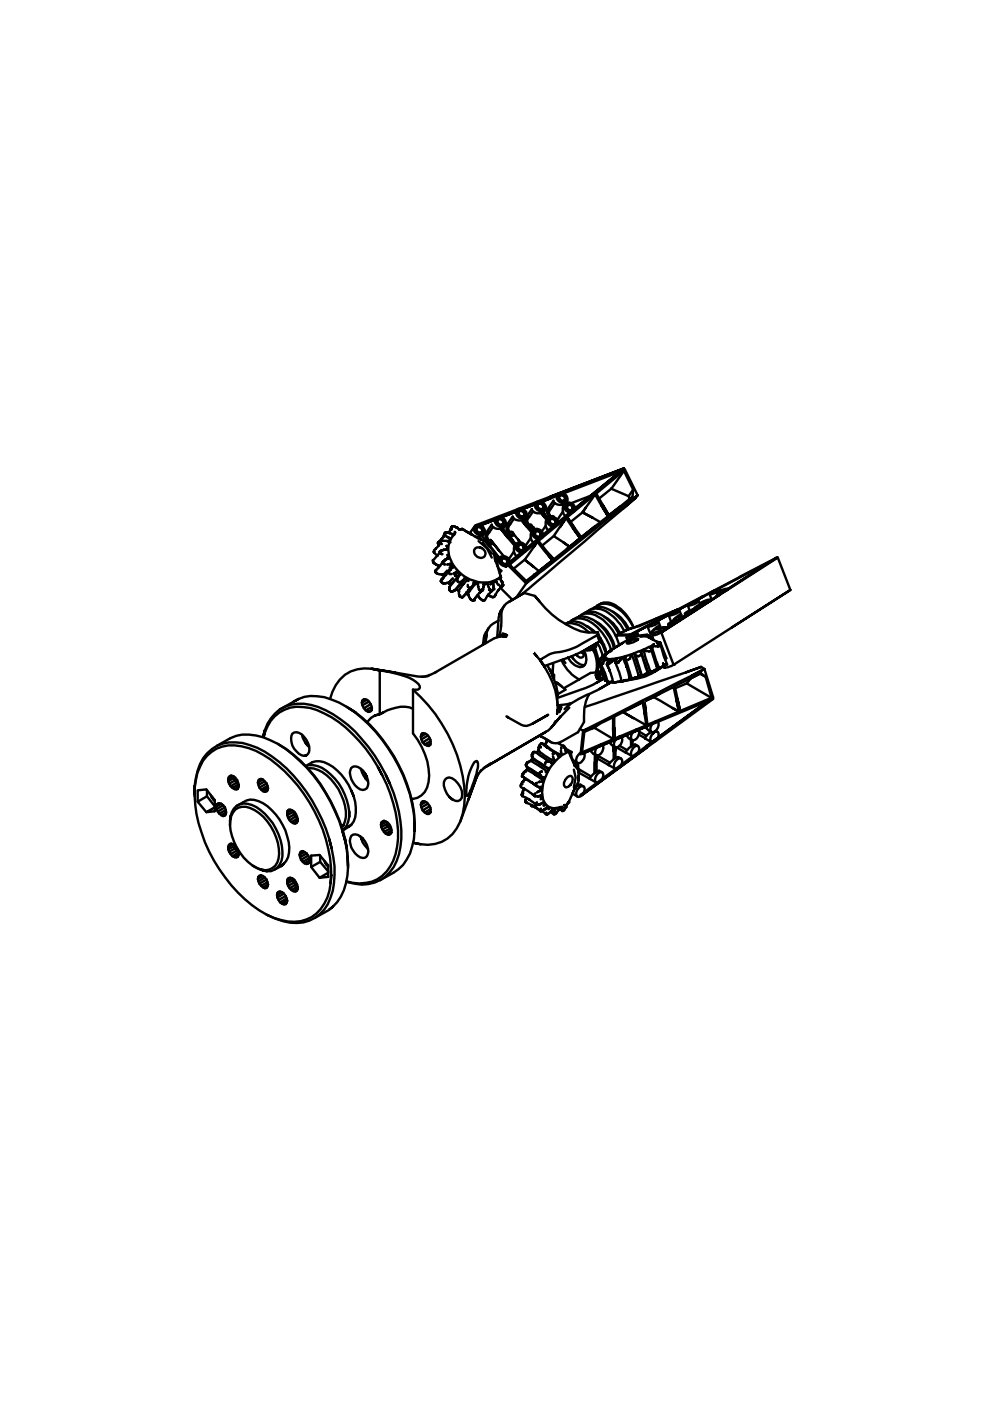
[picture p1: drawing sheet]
<svg xmlns="http://www.w3.org/2000/svg" width="210mm" height="297mm" viewBox="0 0 210 297" stroke-linecap="round" stroke-linejoin="round" font-family="sans-serif">
<!-- layer: Visible (ISO) -->
<g fill="none" stroke="#000" stroke-width=".51">
<path d="M132.3 99.3l.2 .3-31.4 12.1 15.7-6.1M132.3 99.4l.2 .2-12.2 10.1M132.5 99.6l2.7 5.4-.4 .5M91.8 119.1l.3 .3M92.1 119.5l.7 .4M92.3 116.4a.48 .48 0 0 0-.3 .7l.7 .7-.9 1v.3v-.1M92.8 115.2l.2 .4M92.9 119.9l.3 .2M93 114.9h.1l-.3 .2M93 115.7l-.8 .8 .2-.2M93.2 117l-.5 .8 .1-.1M93.3 114.6h.1"/>
<path d="M93.4 116.8h.1l-.2 .1v.4v-.2M93.4 115.2l.2 .1M93.4 117.4h.1M93.4 114.9v.1M93.5 114.4l-.4 .5M93.6 117.5h.1M93.7 114.3h-.1M93.7 115.3v.1M93.7 114.2l-.1 .1 .1-.1M93.8 114h.1M93.9 119.2l.1 .4-.1-.2M94 119l-1.2 1.4 .2-.1"/>
<path d="M94 116.6l-.4 .1M94.1 119.6l.1 .1M94.2 113.3l.1 .1M94.2 113.1l-.7 1.3 .2-.2M94.3 119.7h.1M94.4 118.7l-.3 .2M94.5 113.5l.1 .1M94.6 116.5l-.5 .1M94.7 116.5l.2-.6v.5l-.2 .2M94.7 113.7v.1M94.7 112.9h-.3l-.2 .2 .1-.1M94.7 115.7l.2 .2"/>
<path d="M94.7 113.8l.5 .2M94.8 117.7h.3l.1 .5M94.9 113h.4M95.1 117.8l-.4 .7 .1-.2M95.1 118.3l-.7 .4M95.2 118.2l-.1 .1zM95.2 114.1h.2a.42 .42 0 0 1-.3 .6h-1.5l-.7 1 .2-.1M95.3 119.6l-.5 .1M95.4 113l.4 .3M95.4 112.4l-.3 .6 .1-.2M95.5 119.5h.1M95.7 119.5l.4 .5"/>
<path d="M95.7 119.7l.1-.1-.5 .8M95.7 111.8l.1 .1M95.8 112l-.1 .3M95.8 111.7l-.4 .7 .2-.3M95.9 113.3h.2M95.9 111.6l-.1 .1 .1-.1h.5M96.1 113.3h.1M96.4 112.8l.1 .2-.3 .3M96.4 113.3a4.9 4.9 0 0 0-.5 6.1 7.6 7.6 0 0 0 8.5 3.8l1.5-.7 .3-.3-.3 .3M96.5 111.7l.3 .1M96.8 111.9l.6 .4 .6-.2-.1 .1M98 112.1l.4 .3"/>
<path d="M99.6 113.1l.2-.1 .1 .3-.1-.2M100.1 113.4l-1.7-1 2.8 1.6 1.6 .7-.8-.3-.3-.6M100.6 111.7l-1 1.4M101.1 112l-.2 .3M101.5 114.7l1.8 1.6 1 1.9M101.8 116.1l.2 .1a.99 .99 0 0 0-1.4 .3 .99 .99 0 0 0 .4 1.3 1.05 1.05 0 0 0 1.3 .4 1.05 1.05 0 0 0 .6-1.2l-.4-.6-.5-.2M101.8 113.4h.2a1.17 1.17 0 0 1-1.4-.7 1.17 1.17 0 0 1 .4-1.4 1.31 1.31 0 0 1 1.4 .4 1.31 1.31 0 0 1 .2 1.5l-.6 .2M102.2 112.7a.67 .67 0 0 1-.7 .3 .67 .67 0 0 1-.5-.4 .67 .67 0 0 1 .3-.9 .67 .67 0 0 1 .9 .3 .6 .6 0 0 1-.2 1h.1M102.2 113.7l3.7 4.6-.2-.3M102.2 112.5a.66 .66 0 0 0-.4-.7 .66 .66 0 0 0-.8 .3 .65 .65 0 0 0 .4 .7 .65 .65 0 0 0 .8-.3v.1M102.3 113.5l.1-.1a1.71 1.71 0 0 1-1.8 .3M102.4 115l1.9 2.4"/>
<path d="M102.7 113l-.3 .4M102.9 113.2l.1-.1a1.48 1.48 0 0 0 1.3 2.1l.2-.2M103.8 112.9a.94 .94 0 0 0-.5 1 .94 .94 0 0 0 .8 .8M103.9 115.9l-1.1-1.2 2 2.5 .4 1.1-.2 .1M104.1 114.6v.1M104.5 115.1l-.3 .3-.5 .1h.1M104.5 111.7l-1.2 1.8M104.8 117.2l.2 1.4zM105 118.6l.2-.3 .4 .4M105 118.9v-.4l1.2 3.7-.1-.2M105.5 118.9l.2-.2a1.87 1.87 0 0 0 .6 2.3l-.4 .5M105.5 110.3l-.2 .3"/>
<path d="M105.8 116.7l-1.8-2.2 2.8 3.4M105.9 118.3l-.2 .4M106.3 118.8h.1M106.2 111.7h.3a1.3 1.3 0 0 1-1.3-.5 1.3 1.3 0 0 1 0-1.4 1.31 1.31 0 0 1 1.5 .1 1.31 1.31 0 0 1 .4 1.5l-.6 .3M106.4 118.6l-.2 .3M106.5 118.4l-.1 .1a.79 .79 0 0 1 1 0 .79 .79 0 0 1 0 1.1h-.1a.78 .78 0 0 1-.9-.2 .78 .78 0 0 1 0-.9M106.5 111.3a.83 .83 0 0 1-.9-.2 .83 .83 0 0 1-.1-.9 .77 .77 0 0 1 1.1 0 .77 .77 0 0 1-.1 1.1h.1M106.6 111.9l2.7 3.5-1.3-1.6 .6-.1 .4-.4M106.7 111l-.3 .3M106.7 110.9a.64 .64 0 0 0-.5-.8 .64 .64 0 0 0-.7 .6l.1 .2a.63 .63 0 0 0 .6 .4 .63 .63 0 0 0 .5-.4M106.8 111.8l.1-.1a1.6 1.6 0 0 1-2.6-.5l-1.3 1.9 .4-.3M107.1 111.4l-.2 .3"/>
<path d="M107.4 111.4v-.1a1.55 1.55 0 0 0 1.3 2.1l.3-.1M107.5 119.4l-.2 .3M107.6 118.9a.59 .59 0 0 0-.8-.5 .59 .59 0 0 0-.4 .8h.1a.56 .56 0 0 0 .7 .4 .56 .56 0 0 0 .4-.7v.1M107.7 114l-1.5-1.9 3 3.6 .2-.3M108.2 111.1a.96 .96 0 0 0-.4 1 .96 .96 0 0 0 .8 .8M108.3 119.9l3.3 3.3 5.6-4.4-2.5 1.9M108.5 112.7l1.8 2.3-.4-.6M109 110l-1.2 1.7M109 117l-1.1 1.5M109 115.9l.2-.2a1.8 1.8 0 0 0 .3 2.3M109.7 115.9h.1M109.9 115.7l-.2 .3"/>
<path d="M109.9 115.5v.1a.77 .77 0 0 1 1 .1 .77 .77 0 0 1-.1 1.1 .83 .83 0 0 1-.9-.3 .83 .83 0 0 1 0-.9M110 108.6l-.2 .2M110.6 117.1h.2a1.31 1.31 0 0 1-1.4-1.7 1.27 1.27 0 0 1 1.6-.1 1.27 1.27 0 0 1 .4 1.6l-.6 .2M110.7 110h.2a1.3 1.3 0 0 1-1.2-.6 1.3 1.3 0 0 1-.1-1.3 1.33 1.33 0 0 1 1.6 .1 1.33 1.33 0 0 1 .3 1.6l-.6 .2M111 116a.58 .58 0 0 0-.5-.6 .58 .58 0 0 0-.7 .5 .58 .58 0 0 0 .5 .7 .46 .46 0 0 0 .6 0 .46 .46 0 0 0 .1-.6l.1 .1M111 116.4l-.2 .4M111.1 110.2l1.8 2.4-.8-1.1M111.1 109.5l-.2 .1a.73 .73 0 0 0 0-1.2 .73 .73 0 0 0-1.1 .4l.1 .2a.92 .92 0 0 0 1 .6M111.1 109.3l-.2 .3M111.2 109.1a.67 .67 0 0 0-.5-.7 .67 .67 0 0 0-.8 .4 .67 .67 0 0 0 .5 .6 .67 .67 0 0 0 .8-.3l-.1 .1M111.3 110.1l.1-.1a1.79 1.79 0 0 1-2.7-.5l-1.3 1.8 .3-.1M111.4 109.9v-.1v.9"/>
<path d="M111.6 109.6l-.2 .4M111.7 111.7l-1.1-1.4 2.1 2.6M111.8 109.6l-.4 .2M112.2 109.6a.99 .99 0 0 0-.4 1 .99 .99 0 0 0 .8 .8M112.5 111.2l.8 1M112.5 114.1l-1.1 1.6M112.6 113.1l.1-.3a1.72 1.72 0 0 0 .4 2.2M112.6 111.3v.1M113 111.8l-.4 .3h.1M113 111.7l-.7 .2h.2M113 112.5l-.3 .3M113 108.4l-1.2 1.8"/>
<path d="M113.3 113h.1M113.3 115.8l.6-.9-2.6 3.8-2.4 1.9M113.5 112.8l-.2 .3M113.5 112.6l-.1 .1a.82 .82 0 0 1 1 0 .82 .82 0 0 1 .2 1 .8 .8 0 0 1-1 0 .8 .8 0 0 1-.2-1M114 107l-.1 .2M114.2 114.3h.2a1.22 1.22 0 0 1-1.4-.6 1.22 1.22 0 0 1 .2-1.4 1.29 1.29 0 0 1 1.5 .2 1.29 1.29 0 0 1 .2 1.5l-.5 .3M114.6 113.6l-.2 .2M114.6 113.1a.59 .59 0 0 0-.7-.5 .59 .59 0 0 0-.4 .8v.1a.56 .56 0 0 0 .7 .3 .56 .56 0 0 0 .4-.7v.2M114.7 108.4h.2a1.22 1.22 0 0 1-1.3-.6 1.22 1.22 0 0 1 .2-1.4 1.29 1.29 0 0 1 1.5 .3 1.29 1.29 0 0 1 .2 1.5l-.6 .2M114.9 108a.81 .81 0 0 1-.8-.3 .81 .81 0 0 1-.1-.8 .79 .79 0 0 1 1.1 0 .79 .79 0 0 1 0 1.1h-.2h.2M115.1 108.6l1 1.3-.4-.5M115.1 107.7l-.2 .4"/>
<path d="M115.2 107.6a.6 .6 0 0 0-.6-.8 .6 .6 0 0 0-.6 .8h.1a.58 .58 0 0 0 .6 .4 .58 .58 0 0 0 .5-.4M115.3 108.5l.1-.1a1.64 1.64 0 0 1-2.6-.4l-1.2 1.6M115.4 109.6l-.7-.8 1.2 1.4 .2-.3M115.6 108.1l-.2 .3M115.7 111.5l-.8 1.2M115.8 110.5l.1-.3a1.73 1.73 0 0 0 .4 2.2M116 108.1l.1-.1-.1 .6 .4 1.1M116.3 117.8l.9 1-3.3-3.9-5.8 4.8 .2 .2h-.5l3.8 3.8-2.1 3M116.5 110.3h.1M116.6 105.3l15.7-6-31.4 12.1 .2 .3M116.6 110.2l-.1 .3M116.7 110h-.1a.87 .87 0 0 1 1 .1 .87 .87 0 0 1 .3 .9 .82 .82 0 0 1-1.1 .1 .82 .82 0 0 1-.2-1.1"/>
<path d="M116.8 107.8a1.03 1.03 0 0 0 0 1.7l-.1-.1M117.1 109.4l.1 .1M117.4 113.7l-2.5 2M117.6 106.7l-1.2 1.7M117.7 110.9l-.2 .3M117.8 110.5a.61 .61 0 0 0-.7-.5 .61 .61 0 0 0-.5 .7 .61 .61 0 0 0 .7 .5 .61 .61 0 0 0 .5-.7v.2M118.4 110.7a1.51 1.51 0 0 0-2-1 1.16 1.16 0 0 0-.3 1.2 1.16 1.16 0 0 0 1 .7l.4 .1h-.2M118.6 105.2l-.2 .3M118.7 111.7l1.3-1.9-2.6 3.9 3.4 2.2-1.4-.9M118.9 104.9a.68 .68 0 0 0-.5 .7 .68 .68 0 0 0 .6 .6 .67 .67 0 0 0 .9-.5 .67 .67 0 0 0-.6-.7l-.4-.1h.2M119.1 104.5a1.02 1.02 0 0 0-1.1 .9 1.02 1.02 0 0 0 .9 1.1 .99 .99 0 0 0 1.4-.4 .99 .99 0 0 0-.6-1.3l-.6-.3 .2 .1M119.3 108.5l-1.1 1.7"/>
<path d="M119.4 107.5l.1-.3a2.03 2.03 0 0 0 .4 2.3l12.4-10.1-24.8 20.2 .3 .3M119.4 107.2l-.1-.2 .2 .3M119.6 106.2v.1M119.7 106.9v.1M119.8 106.9l-.3 .3M119.8 106l-.3 .3M119.8 105.8v-.2a.64 .64 0 0 0-.6-.6 .64 .64 0 0 0-.6 .5l.1 .3a.59 .59 0 0 0 .6 .4 .59 .59 0 0 0 .5-.4M119.9 106.7l.1-.1a1.68 1.68 0 0 1-2.7-.4l-1.2 1.8 .3-.2M120 109.8l-5.8 4.9 3.2 3.9-.8-.9M120 109.8l3 4.3-1.5-2.1M120.1 107.4h.1M120.1 109.8l.2-.1-.3 .1"/>
<path d="M120.2 116.4l2.8-2.3-5.6 4.5M120.2 106.3l-.2 .3M120.3 107.2l-.2 .3M120.3 107h-.1a.84 .84 0 0 1 1 .1 .84 .84 0 0 1 .2 1 .82 .82 0 0 1-1 0 .82 .82 0 0 1-.2-1.1M121 108.7h.2a1.22 1.22 0 0 1-1.4-.6 1.22 1.22 0 0 1 .2-1.4 1.29 1.29 0 0 1 1.5 .2 1.29 1.29 0 0 1 .2 1.5l-.5 .3M121.3 108l-.1 .3M121.4 107.6a.61 .61 0 0 0-.7-.6 .61 .61 0 0 0-.5 .7 .61 .61 0 0 0 .7 .5 .61 .61 0 0 0 .5-.6v.1M121.7 111.8l-1.4-2.1 3 4.2M123.5 108.6l-2.5 2.1M125.2 105.1l-4 1.6M125.7 109.8l-2.2-1.2 3.8 2.1M126.4 104.6l2.7 4.7-1.3-2.3"/>
<path d="M127.5 107.2l1.4 2.3-2.7-4.7-2.7 3.8 .7-1M128.9 109.5l-5.6 4.4 2.7-2.2M129.7 103.6l2.6-3.8 1.9 4-.9 1.4M132.1 107.9l2.7-2.4-24.1 20.5M132.7 107l2.5-2-23.6 18.7 1.7-1.9-.3 .4M133.3 105.2l-3.7-1.6-2.6 2.1M133.3 105.2l.2 .6M134.2 103.8l-.1 1.5-5 4 2.5-2M164.6 118.3l.3-.1 2.7 6.9M164.9 118.2l-24.7 15.9 12.3-7.9M92.3 121.1l.1 .3-.1-.1M92.3 121h.1"/>
<path d="M92.4 121.4l.5 .3 1 .2M92.4 120.9l-.1 .1M92.6 121.6h.1M92.9 120.4l.1-.1zM92.9 120.4l-.4 .4M93.6 123.4l-.1-.2 .3 .4M93.8 122.7l-.3 .5M93.9 123.6h.1M94 123.6h.1M94.6 121.8l-.8 .9 .2-.2M94.7 121.1l-.8 .8 .2 .5M94.7 121.7l-.1 .2"/>
<path d="M95.1 123.6l-1.1 .1M95.1 123.6l.4 .5M95.1 121.4l.3 .3-.2-.2M95.1 121.1l-.4 .6 .2-.2M95.1 121.2v.1M95.2 124.9v.2l.4 .3-.2-.1M95.2 121.1v.1M95.4 120.9l-.3 .2 .1-.1M95.5 121.7h.1M95.7 121.7h.1M95.9 120.4l-.5 .4M96 122.6l-.9 1 .2-.2"/>
<path d="M96 120.2l.1-.1-.2 .2M96.1 120.1l-.2 .2M96.1 121.6h.1M96.2 125.3l-.6 .1M96.3 122.9l-.8 1.1 .2-.3M96.6 125h.1M96.8 121.2h.3l-.6 .8 .1-.1M96.8 125l.4 .2M96.8 121.3l-.5 .2M97 123v.1M97 123.2h.1M97 123.2l.3 .2h-.1"/>
<path d="M97 122.9h.1M97.1 121.2l.4 .4-.7 .8 .2-.2M97.2 122.4l-.1 .1M97.3 122l-2 2.4-.1 .4M97.4 122l-.2 .4M97.4 126.3l.1 .2M97.5 121.6v.1M97.5 121.7l-.1 .2M97.6 123.4h-.1M97.8 123.6l-1.1 1.4 .2-.3M97.9 123.2v.1M98 123.2h.1"/>
<path d="M98 123.1h.1M98.1 124l.2-.2-1.1 1.4 .2 1M98.2 123l.4-.5h.2l.5 .4v.2M98.3 123l.1-.1-2.1 2.4M98.4 126.4l-.4 .3-.4-.2M98.7 125.9l.4 .1M98.7 122.5l-.8 1 .1-.1M98.8 125.8l.1-.2-.5 .7M99.1 122.9l.2-.1-1 1M99.2 124.3l.1 .1M99.2 124v.1M99.3 125.2l.1-.1-.5 .5"/>
<path d="M99.3 123.2h.1M99.3 124.5l.3 .2-.1-.1M99.5 124.9l-.1 .2M99.6 124.8l-.1 .2M99.8 127l.1 .2 .5 .1h-.2M99.8 124.7l-.2 .1M99.9 124.6l-.2 .1M100.6 127.1l-.2 .2M100.7 123.4l-.2 .2M100.8 126.9l-.3 .3M101.1 123.6l.1-.1-.9 .8-1 1.4-.1 .3 .2 .2 .3 .8M101.2 126.2l.2 .2"/>
<path d="M101.3 123.7a.55 .55 0 0 0-.8-.1l-.2 .5-.5 .5M101.3 123.8l.1 .6M101.4 126.4h.1M101.4 124.5v.1M101.5 126.5l.6 .6a.45 .45 0 0 0 .7 .1h-.2M101.5 124.9h.1M101.5 124.9l.1 .1M101.6 125.1h.1M101.7 125.2l.4 .1-.2-.1M101.7 125.7l.2-.2-1.2 1.4M102.3 125.1v-.1l-.1 .2-.3 .3M102.3 125h.1"/>
<path d="M102.6 123.9v-.2l.6-.1 .2 .3M102.6 123.9l-.2 1M102.7 123.7h-.1M103 123.7l.2-.1-.6 .6M103.4 124l.2 .5M103.4 126.2l.2-.2-.8 1.2M103.5 126.2l.2 .1M103.6 133.2a5.1 5.1 0 0 0-1.2 3.5v-.2M103.6 124.6h.1M103.8 126.4l.8 .2M103.9 124.9v.1M103.9 125l-.2 .1"/>
<path d="M103.9 125l.2 .1M104 125.5l.2-.2-.6 .7M104.1 125.1h.4h-.2M104.4 125.2l-.1 .1M104.5 125.1h.1M104.5 123.7h.1M104.6 123.8v1.2l-.4 .3M104.6 123.4l-.6 .5 .2-.2M105 123.2l-.5 .2v.2M105 126.3l.1-.3-.2 .5-.3 .1 .1-.1M105.2 123.4v-.1a.52 .52 0 0 0-.7 .3l.1-.1M105.3 123.4l.3 .5"/>
<path d="M105.6 125.2l.2-.2-.7 1M105.7 131.6a3.6 3.6 0 0 0-2.6 3.1l-.2 1.7 .2-1.7M105.9 130.2l.3-.8-.5 1.5-.3 4.2M106 124.3l.2 .1M106.1 122.5l.1-.1-.2 .2 .2 .3M106.1 124.6l2.5 2.6M106.2 122.9l.2 .5M106.2 122.9h.1M106.2 124.6l.2-.2-.6 .6M106.2 122.3v.1M106.2 134.6l.3 .1M106.2 132.6l-.3 2.4v-.3"/>
<path d="M106.2 132.6v.4M106.4 124.4l.2-.1-.4 .1M106.4 123.4l.2 .5-.2 .5M106.5 124.3l-.1 .1M106.6 134.3l.9 .4-.6-.3M106.6 134.9l.7 .1h-1.4l-1.1 .3-12.6 7.3M107 128.3l-.8 1.1M107.1 120.1h.2a1.22 1.22 0 0 1-1.3-.6 1.22 1.22 0 0 1 .2-1.5 1.29 1.29 0 0 1 1.5 .3 1.29 1.29 0 0 1 .2 1.5l-.6 .3M107.9 127.6l3.2-1.9-3.2 1.9a3.2 3.2 0 0 0-1.6 3.4l-.1 1.6M111.1 125.7l2.3 .7M113.2 120.2l-1.9-1.5 2.9 2.4M114.4 127.5l-1-1.1a21.3 21.3 0 0 0 9.7 7.4l1.4 .3 2.2-.1"/>
<path d="M119 139.9a9.6 9.6 0 0 0 3.8 4.2l-.1-.1M119.4 139.8l.5 .8M120.1 132.2l-.2 .1M120.2 132.3h-.2a5 5 0 0 1 4.9 1.8M120.5 132l-.4 .2a3.5 3.5 0 0 1 4 .4l.6 .3 1.3 1.2M121.1 131.6l-.3 .3a3.6 3.6 0 0 1 4.8 .2 10.8 10.8 0 0 1 3.9 5.8v-.1M121.5 139.6l-.3-.4a3.4 3.4 0 0 0 2.8 1.8M122.2 131l-.7 .4M122.6 130.9l-.4 .1a4.8 4.8 0 0 1 5.2 1.7 9.7 9.7 0 0 1 2.8 4.8M122.8 130.7l-.1 .1a3.7 3.7 0 0 1 4.6 .2 10.2 10.2 0 0 1 3.3 3.9M123.3 138.2l.5 .3M123.4 138.4l-.1-.2 .5 .5"/>
<path d="M123.6 138l.2 .5a.71 .71 0 0 1-.4 .9 .71 .71 0 0 1-.9-.3l-.3-.4 .1 .2M123.8 137.9a2.59 2.59 0 0 1-.2 3.4 2.69 2.69 0 0 1-2.8-1.4l-.3-.4M123.9 137.9l3.2-1.9a42.8 42.8 0 0 1-11.7 5.2l-2.3-2.9 .7 .8M123.9 130l-.7 .4M124.3 129.8l-.4 .2a4.7 4.7 0 0 1 5.2 1.6l1 1 1.1 1.8M124.5 132.8l1.7 1.3M124.5 137.6v.2l.5-.1M124.5 129.7v.1a3.4 3.4 0 0 1 4.5 .2 12.4 12.4 0 0 1 3.4 3.8M124.5 137.8h-.3a1.3 1.3 0 0 0 1.3-.1l-.4 .1M125.4 137l.1 .5 .5-.3v.3l-1 .2-.2-.4M125.6 129l-.7 .4M125.9 136.8l.1 .4 .4-.2-.4 .5"/>
<path d="M125.9 138.1l-.2-.5a6.8 6.8 0 0 1 .6 4.9M126 128.8l-.4 .2a4 4 0 0 1 4.1 .6 9.1 9.1 0 0 1 3.3 3.9M126 138l-.1-.5a7.3 7.3 0 0 1 .7 5M126.1 137.4a6.6 6.6 0 0 1 .7 3.2M126.2 131.7a8.2 8.2 0 0 1 4.2 5.6M126.3 128.7l-.1 .1a3.4 3.4 0 0 1 4.5 0 9.9 9.9 0 0 1 3.6 4.3M126.3 136.5l.1 .5-.2-.4M126.4 136.8l-.2 .5M126.6 134.7l-5 2.7a12.1 12.1 0 0 1-3.9 1 6.5 6.5 0 0 0-2.9 1.3l-.3 .2 .3-.2M126.7 136.5l-.1-.2 .5 .8 .7 2M126.7 134l.6 1.4-.2 .6-.5-1.3zM127 139.9l.1 .3"/>
<path d="M127.2 139.8h.1M127.3 128.1l-.7 .3M127.4 135.5l-.1-.3a7.3 7.3 0 0 1 1.3 3.3M127.4 136.2l-.2-.5 .6 1.1 .7 1.8M127.6 127.9l-.3 .2a3.3 3.3 0 0 1 3.7 .6 9.7 9.7 0 0 1 3.4 4.4M127.8 139.1v.1M127.9 139.1h-.1M127.9 139.6l-1.1 .9 .6 1.2v-.2M127.9 139l-.1 .1M127.9 139.6h.1M128 139h.1M128 139.4l.1-.2-.1 .4"/>
<path d="M128 139.8l.2-.1 .2 .1M128.1 130.7l.8 .5 1.3 1.1 1.2 1.9v-.1M128.1 138.9h-.1M128.2 139l-1.2 .8M128.3 139.7l.1 .1-.6 .5M128.5 138.7l-.4 .2M128.5 138.7l.2-.2-.2 .2M128.9 138.4h.1M129 139.8h.3M129.1 138.2l-1 .7 .2-.2M129.3 138l-.1 .2M129.3 138v.1"/>
<path d="M129.3 139.9l-.5 .8M129.4 138h-.1M129.5 137.9l-.1 .1M129.5 137.8h.1M129.9 129.7a8.3 8.3 0 0 1 3.4 3.7v-.1M130 139.9l.2-.2h.5l-.2 .9 .8 1.8 .5 2M130.3 139.7l.3 .5-.1-.1M131.8 139.6l-.3 .3M132 139.4l.8 2.1v-.3M132.5 139.2l.1 .2M132.6 139.4l-.1 .2 1.4 4.3h.2l-.5 .2M132.6 139.3l-.6 .1-.2 .2"/>
<path d="M132.6 133.7l.6-.3-2.6 1.3M132.6 139.4h.1M132.7 139.8v.1M132.7 139.9l.1 .1M132.8 135.2l.2 .5M133.2 139.9l-.4 .1 .2-.1M133.2 133.4l-2.1 1.1h2.3M133.3 139.7v.1M133.5 134.7h-2.9l.7 2.1v-.2M133.5 134.6l-.2 .1M133.6 139.4h.1M133.8 139.1l-.1 .2"/>
<path d="M133.9 138.8l1.5 4.7v-.4M134.3 134.3l-.1 .1a.77 .77 0 0 1 1-.1 3.3 3.3 0 0 1-2.4 .8l.5-.4M134.4 138.6l-.5 .2-.2 .2M134.7 135.1l-2.3 1-2.9 1.7 2.5-1.5M135.1 139.1h.1M135.1 134.2l.3 .6M135.3 135.6v-.2h-.2l-1.2 .3-1 .7h.4l.9-.2 1.1-.6-.1 .1M135.7 139l-.4 .1M135.8 135h1.5l.9 .5-.5-.3M135.8 138.9h.1M136.3 134.7l.9-.1-2 .2-1.3 .6M136.4 137.8l-.4 .2"/>
<path d="M136.5 137.8h.2M136.5 138.2v-.4l.7 2.8 .8 1.9M136.7 137.8l.3 .2M137.2 134.6l.3 .5M137.3 132.8l.6 1.6M137.5 138.1l.1 .1M137.6 137.1a22.8 22.8 0 0 1-8.5 2.6 .58 .58 0 0 1-.7-.2 .58 .58 0 0 1 .1-.7l-.3 .1M137.8 137.1l.2 .4 1.3 3.8M137.8 135.2l-.6-.6 1.2 1M137.9 138h.1l-.3 .1M138 137.9v.1M138.1 137.8v.1"/>
<path d="M138.2 134.7l.4 1M138.2 137l-.4 .3M138.2 136.9h.3M138.2 135.2h.2h-.4M138.3 137.3l-.1-.4 .9 3.2 .7 1.6 .3-.2M138.4 134l.1 .3M138.4 135.4l-.2 .1 1.2 .6h-.1M138.5 134.2l-.5 .3 .3 .7M138.6 137h.5M138.6 136.6h.1M138.7 131.4l-3.2 1.4-2.3 .6 .6-.1M138.7 131.4l.2 .3"/>
<path d="M138.8 131.9l-.1 .1a.72 .72 0 0 1 .9-.1l-1.4 .9-.7 .1-.2-.1 .1-.1M139.3 136.4l.1-.2-.1 .2 .5 .1M139.4 136.1h.1M139.4 137.1h.1M139.4 136.2l.6 .1h-.1M139.4 136.2l.1 .2M139.4 133l.1 .1M139.6 133.1l-.2-.1-.6 .5a.59 .59 0 0 0-.4 .7M139.6 131.9l.4 .9M139.7 137l-.1 .1M139.8 133.1l.2-.3a1.28 1.28 0 0 0-1.3 .6 1.19 1.19 0 0 0-.7 1.1M139.8 136.6l.3 .2"/>
<path d="M139.9 134.2l.3-.1 2.6 6.9M140 137l.1-.1-.3 .1M140 131l1-.3-2.3 .7M140 136.3l1.3 3.3-.3 .2M140.1 136.8l.7 2.4 .6 1.6h-.1M140.5 133.8a2.83 2.83 0 0 0-2.3 .9l1.1-.2 1.2-.7-.1 .2M140.8 133.2h.6l-2.3 .2M141 130.7l-7.7 4M141.7 132.4l.2 .5M141.7 133l-2.3 .2 1.8-.2M141.8 130.5l.5 1.4M142.5 129.7l1.3-.5-9.1 3.8"/>
<path d="M142.8 131.6l.1 .1M142.9 129.6l.8-.4-4.6 2 .6-.1 1.7-.6-1.1 .4M143.3 129.6l-.1 .1a.55 .55 0 0 1 .9 0l-1.2 .6a.85 .85 0 0 1-1.1 .1l.8-.6M143.9 130.9l1.3-.2zM143.9 130.7l.1 .1M144 131.6l-.2-.2-.9 .2-1.2 .7a.5 .5 0 0 0 .8 0l1.4-.6M144.1 130.7h-.3l-1 1M144.1 129.5l.4 .9M144.3 130.8l.2-.4a2.46 2.46 0 0 0-1.9 1.3M144.8 130.9l-1.3 .1 1.5-.1M145.2 130.2l.2 .4M145.8 128.3l.4 1.2"/>
<path d="M147.3 127.5l.8-.1a2.83 2.83 0 0 1-2.3 .9M147.6 129.2a3.2 3.2 0 0 0-2.4 1l.8-.1 1.4-.7M148 128.6h.1M148.1 128.6a.92 .92 0 0 0-1 .6M148.1 127.4l.3 .7M148.2 128.8h-.6M148.4 128.1l.2 .5M148.5 128.4l-.2 .2M148.5 128.3l-.5 .1-1.1 .9 .1-.2M148.5 128.6h-.6M149 126.5l.1-.1-7.7 4.1M149.1 126.4l15.7-8.2-31.3 16.5 15.7-8.2"/>
<path d="M150.4 125.9l.5 1.2M150.7 127.3l-.1-.2-1 .2-1.2 .7a.5 .5 0 0 0 .8 0l1.4-.6M151.4 125.2l-.2 .1 1.1-.3h.4l-.4 .4-.8 .4a1 1 0 0 1-1.1 0l.8-.5M152 125.8l.2 .4-.3 .3 .1-.1M152.3 126.2l12.3-7.9-24.1 15.5M152.7 125l.1 .2M154.3 124.8l.1 .1a2.83 2.83 0 0 0-2.4 .9l1.1-.1 1.2-.7-.1 .1M155.2 133l12.4-7.9-24.8 15.9M46 158.1a9.6 9.6 0 0 1 8.3-2.2 18.3 18.3 0 0 1 9.3 5.4 34.2 34.2 0 0 1 9.6 16.9l-.6-2.1M56.1 154.9l-.3 1.4a8 8 0 0 1 8.7-7.1 18 18 0 0 1 9.3 4.5 34.6 34.6 0 0 1 7.9 10.3M56.1 155.4l-.2 .9a7.7 7.7 0 0 1 9.8-6.2 21.1 21.1 0 0 1 10.5 7l1.4 1.7 2.4 3.6M58.9 157.7a31.7 31.7 0 0 1 13.7 18.2l.9 3.9-.3-2"/>
<path d="M62.2 148.8l-2.9 1.6M63.3 148.2l-1.1 .6a8.5 8.5 0 0 1 8.1-.5 27.1 27.1 0 0 1 13.1 12.2 31.7 31.7 0 0 1 4.5 13.9M64.1 155.8a4.3 4.3 0 0 0 1.2 2.4l-.5-.6M65.3 158.2l.2 .2M73.5 149.8l.3 .2M75.4 151.1l-1.6-1.1a31 31 0 0 1 11.7 14.3 26.2 26.2 0 0 1 2.4 11.9v-1.8a13.3 13.3 0 0 1-2.4 9l-2.1 1.6-2.8 1.6M76.8 148.5l.4-.2a1.94 1.94 0 0 1 1.5 2.4l-.3 .2h-.4l.8-.4M77.3 148.3l-.5 .2-.1 .5M77.8 148.4l-1.1 .6 .1 .5M78.2 148.8l-1.4 .7 .4 .7M78.6 149.3l-1.4 .9 .3 .4M78.8 141.8l1.7 .4a7.8 7.8 0 0 0-10.5 6"/>
<path d="M78.8 149.9l-1.3 .7 .5 .3M79.5 151.7l1-.3a3.5 3.5 0 0 0-2.6 1.7M80.5 142.2v9.2M81.2 142.2h-.7a22.8 22.8 0 0 1 7.1 1.9 2.24 2.24 0 0 1 1.4 1.7l-.4 .4h-1M83.8 142.6l-5-.8 9.8 1.6 1.3 .1M87.6 146.2a32.5 32.5 0 0 1 11 22.6 12.2 12.2 0 0 1-2.7 8 7.9 7.9 0 0 1-8.3 1.9l1.6 .3M87.6 146.2v9.3a14.2 14.2 0 0 1 3.3 10.3 3.7 3.7 0 0 1-3.7 3.5l.3 .1M87.6 150.3a6.6 6.6 0 0 0-5.5 .3l-1.6 .8 .8-.3M89.2 156.2l.1-.5 .3-.3a1.95 1.95 0 0 1 1.6 2.5l-.3 .3-.9-.4M89.8 155.4l-.5 .3M90.2 155.6l-1 .6 .1 .6M90.7 155.9l-1.4 .9 .3 .6"/>
<path d="M90.7 143.4l-1.4 .1M91.1 156.5l-1.5 .9 .4 .4 1.3-.7M91.1 143.1l-1 .3M91.3 157.7l-.7 .4M92.5 142.5l-1.5 .7M107.4 151.9l.4 .2-.2-.1M107.8 152.1l2.7 1.6a2.26 2.26 0 0 0 2.5-.3l3.2-1.8-3.2 1.8M112.8 159.9v.6l.2 .3 3.3 2.1-.1 .5-.2 .3h-.2M112.8 159.8h.1M113 159.7v-.2l-.2 .3M113.2 159.4h.1M113.3 159.4l-.3 .1"/>
<path d="M113.3 159.4h.2l3.4 2.4M114.1 159.2l-.4 .4 3.5 2.2-.2-.1M114.2 159.1h-.1M114.2 158.9v.1M114.2 158.5v.4M114.2 158.4v.1M114.4 158.1l.3 .3M114.4 158.1l-.1 .3M114.4 159.4l-.3-.3 1.5 1.2 1.9 1.1M114.4 155.9l2.5 1.5M114.6 157.8l.1-.1-.3 .4M114.7 157.7l1.1 .7"/>
<path d="M115.5 141.5l-1-1.6a18 18 0 0 1 3.7 9.6M115.8 157.6l-.4 .4M115.8 158.1l-.2-.3 1.4 1.2 2 1.1M116 157.1l-.2 .4M116 141l1 1.7-.5-.8M116.1 156.9l-.1 .1M116.1 158.5l-.3-.1 1.1 .7M116.9 154.2l2-2.3-2.8 3.1M117.1 142.7l.4 .4M117.2 159.2l-.3-.1 .6 .3M117.2 142.6l-.2 .1M117.2 159.9h.1"/>
<path d="M117.3 140.6l-.1 2v-.8M117.3 159.6l.2-.1-.3 .3M117.4 159.4l.3 .2zM117.5 143.1l-.3 .2-.2-.6 .7 2.1M117.5 143.1v1M117.6 159.5h.1M117.7 144.8l.5 2.4-.1-.8M117.7 159.6h.1M117.8 152.9l-.3 .6M117.9 159.6l.5 .7M118 144.6l-.3 .2M118.1 148l.1 1.5"/>
<path d="M118.2 147.6v-.4l-.1 .8M118.2 149.5l-.1 1.8 .1-.8M118.3 157.5l.1 .1M118.6 157.7l-.2-.1 1 .6M118.6 149.7v.4M118.9 150.3l.1-.4-.4 1.1M118.9 159.1l.1 .6M119 158.5v.2M119 145.5l-1-.9 1.9 1.6-1.7 1M119 158.4v.1M119.1 159.8v.1a.49 .49 0 0 1-.7 .4l.2 .1M119.4 158.1l-.3 .2 .1-.1"/>
<path d="M119.5 158.2h.1M119.5 158.2l.1 .1M119.6 158.4l.2 .2M119.8 158.7l.2 .5M119.8 158.7l1.4 .7M120 159.2l.1 .2M120 159.4h.1M120.1 159.1h-.1l.5 .3M120.2 149.8l.6-.5-1.1 1.1M120.3 159.3l.2-.1-.4 .2M120.5 159.4l1.4 3-.1-.2M120.5 159.4a9.8 9.8 0 0 0-5.4 9.6 2.57 2.57 0 0 0 3.7 2.1h-.1"/>
<path d="M120.7 150l-2 2.1M120.8 149.2l-2.6 .3h.4M120.8 149.2l-.4 .1M120.9 149.2l-.3 .3M121.1 159.6l.1-.2a1.94 1.94 0 0 0 1.2 2.4M121.2 149.1l-.4 .2M122.9 154.5l.7 .4-.5 5M123.4 159.6a1.49 1.49 0 0 0-1 2.2 1.56 1.56 0 0 0 1.4-2.1l-.4-.1h.2M124.7 147.5l.2-.3a9.4 9.4 0 0 0-1.1 5.9l-1.2 2.1-3.3 1.9a2.74 2.74 0 0 1-3.5-.4l-1.4-.8 .3 .2M125.3 159.2l-.1-.1 .6 .7 .6 .3M125.8 154.4l-1.9 .8-.5 4-.3 .4M126.1 159.9v4v-2.3"/>
<path d="M126.1 154.4l-.2-.1 4.1 2.4-6.6 2.8v-.3M126.2 154.1l-.4 .3 1.6-1.1 2.6-1.2v4.6v-2.3M126.3 143.1l.3 .8zM126.4 143.2h.2M126.4 142.8l-.1 .3M126.6 144.7l1.6-1-2.4 1.4-1.7 .8-6 2.1M126.9 142.5l-1.7 .2-5.6 3.2M127 140.5l-.1 .1M127.1 146.1l2.6-1.5-3.2 1.8-5.7 2.8M127.1 140.4h.1M127.1 143.1l-.5 .1 .3 .7h-.3M127.4 140.9h.1"/>
<path d="M127.4 140.9l.1 .2zM127.4 157.9a1.52 1.52 0 0 0-1 2.2 1.5 1.5 0 0 0 1.4-2.1l-.4-.1h.1M127.4 141.6l.6 1.4-.1-.3M127.5 140.7l-.1 .1 .1 .2-.1-.1M127.5 141.1a9.7 9.7 0 0 1 1.3 3.5M127.6 142l.2 .4M127.6 142.2l-.5 .2-.7 .5 1.1-.2M127.7 140.8l-.1 .1M127.8 140.4l-.2 .2M127.8 140.7h.1M127.8 142.5l-.3 .2 .2 .2-.6 .2 .3 .7-.5 .1M127.9 142.8l-.2 .1 .3 .7-.6 .2"/>
<path d="M128 143l.3 1.2-.1-.3M128.1 143.5l-.1 .1M128.3 144.3h.4M128.6 144.3h.1M128.7 140.7v.2l.6 1.4-.1-.4v.3M128.8 140l.2-.2 .2 .3M128.8 140.9h.2h-.3l.1 .3M128.8 144.6h.2M128.9 144.6h.1M128.9 141.3l.1 .3M129 141.5v.2M129.1 140.8h-.1"/>
<path d="M129.3 142.3l.7 2.4M129.3 140.6l-.1 .1M129.3 157.5l-.1-.2 .5 .6 .7 .5M129.5 140.4h.1M129.6 144.6h-.6M129.6 140.4h.1M129.7 144.6h.2M129.9 144.5l-.8 .1M130 140l-.3 .3M130.1 144.7h-.1h.3M130.1 159.3v-1.1v2.8M130.5 159.1v-.7v2.3"/>
<path d="M130.9 140.5l-.3 .1h.1M131.1 140.4h-.1M131.1 140.3h.1M131.3 140.2h.1M131.3 158.1l1.7 1M131.4 156.2a1.52 1.52 0 0 0-1 2.2 1.46 1.46 0 0 0 1.3-2.1l-.3-.1h.2M131.4 140.1h.1M131.4 140h.1M131.5 144.4l-1.1 .2M131.6 144.4h.2M132 144.4h-.2h.4h-.4M132.3 144.3h.1"/>
<path d="M132.4 143.9l.1 .4zM132.5 144.3l-.3 .1M132.7 159.6l1.3 .7M132.8 144.2l-.1 .1M132.9 156l-.1-.1 .1 .1a1.64 1.64 0 0 0 1.1 .9M133 141.8l.5 2.3v-.4M133.3 150.4l3.1-1.6-6.2 3.1 .2 4.7-.2-2.4M133.4 144.1l-.5 .1M133.5 144.1h.1M133.8 157.2v-.4v1.5M133.9 143.9h.1M134.1 157v1"/>
<path d="M134.4 143.7l-.4 .2 .2-.1M134.6 143.7h.1M134.7 143.7h.1M134.9 143.6h.1M135 154.7a1.52 1.52 0 0 0-1 2.2 1.43 1.43 0 0 0 1.3-2.2h-.3h.1M135.1 159.8a1.01 1.01 0 0 0-.1-1.7 1.52 1.52 0 0 0-1 2.2l.5 .1 .6-.6-.1 .2M135.3 158.2l-.6-.4-.5 .2-1.3 1.1-.2 .5-2-1.1M135.4 143.5l-.3 .1M135.5 155.1l1.5 .9M135.9 143.4l-1.3 .4M136 143.3l.1-.1-1.4-4.5-.2-.1 1.5 4.7-.5 .2M136.4 143.1h-.1"/>
<path d="M136.7 151.3l-.3-2.5 .6 5-4.9-2.8 2.2 1.3M136.8 156.6l1.3 .7M136.9 142.9l-.4 .1 .2-.1M137 142.8v.1M137 154.3v-.2l.2 .4 .9 .7M137.1 158.2l14-10.3-28 20.6v.3M137.2 153.7h.1l-6.9 2.9M137.2 142.9l-2.5 .9-2.2 .5M137.4 142.4l.1 .4-1.6-4.8-.1 .2 1 3.1 .6 1.5h.1M137.9 155v.3M138 155.1l-.8 .8-.4 .7-1.4-.8M138.2 142.4l-.7 .3"/>
<path d="M138.3 142.4h.1M138.4 142.3l-.2 .1M138.6 155.4a.58 .58 0 0 1 .8-.2 .58 .58 0 0 1 .2 .7 1.4 1.4 0 0 1-1.5 1.4 1.46 1.46 0 0 1 .5-1.9l-.2 .1M138.6 147.8l-.9 .4M138.7 147.7l-.1 .1 5.4 3.1-1.4-.8M138.7 142.1v.1M138.8 142.4l2.4-1.5-2.4 1.5a10.2 10.2 0 0 1-3.7 1.5l-2.6 .4M138.8 142v.1M139 154.9l.4 .3M139.1 153a1.6 1.6 0 0 0-1 2.2 1.43 1.43 0 0 0 1.3-2.2h-.3h.2M139.3 141.8l-.4 .2 .2-.1M139.3 141.8h.1"/>
<path d="M139.4 141.7l-.1-.4 .1 .5M139.4 141.8l-.1 .1M139.4 141.8h.1M139.4 141.8v.1M139.8 147.2l-3.1 1.5 6.1-3 1.2 5.2-.6-2.6M139.8 141.7l-.5 .3M140 141.6l-.6 .2 1.8-.9-1.8 1-2.3 1M140.6 140.7l.2 .4M140.6 141.2h.1M140.7 141.1h.1M140.7 141.2l.1 .3M141 141h.1"/>
<path d="M141 141h-.1M141.3 140.8l-.3 .2M141.4 140.8l-.3 .1 .2-.1M142.8 141l-1.1 .5h-.8M145.5 142.5l3.2-1.1-24.7 8.5M145.6 144.9l5.2 3M145.6 144.9l-2.4 1M145.9 144.1l2.7-1.4-5.5 2.8 1.1 5.2-.6-2.6M146.5 143.8l-.9 1.1M146.7 143.2l2.7-1.4-25.8 13.1 2.2-.5h-.5M148.4 142.9l1.2 .6M148.6 142.7l1 .8"/>
<path d="M148.7 141.4l.7 .4 1.8 6M149.6 143.5l1.3 4.4 .3-.1-.1 .4-28 11.7 14-5.9M150.9 147.9l-13.6 5.8-.6-5 .3 2.5M151.1 147.9l.1 .3-28.1 20.6 14.1-10.3M41.3 166.6v1.8a12.3 12.3 0 0 1 2.6-8.7 7.8 7.8 0 0 1 7.5-2.2 19.4 19.4 0 0 1 9.4 5.4 35.2 35.2 0 0 1 9 14.9M41.3 168.4v.4M43.9 167.6v1.2l-2 1.2M43.9 168.8l1.6 2.1M44.7 168.6l.6 1M45 169l-.1 .1M45.4 169.5l-.1 .1 .2 .2M45.5 171.2l-1.7 1 1.7-.2v-2.3l-1.7-2.3-1.9 .2v2.4l1.9 2.2"/>
<path d="M45.8 171a2.23 2.23 0 0 0 1.1 1.8M46.5 170.3l-.6 .3-.1 .4 1.1-.6M46.5 170.3l.4 .1M46.5 170.3l-.6 .3M46.9 170.4l.4 .3M47.3 170.7l.4 .5M47.3 170.7l-1.4 .9M47.7 171.2l-1.5 .9M47.7 171.2l.2 .6M47.9 172.6l-.6 .4-.4-.2M47.9 171.8v.8l-.2 .4h-.4M47.9 171.8l-1.4 .7"/>
<path d="M47.9 172.3l-1 .5M48.4 165.1v.6l1.3-.8 .1 .6M48.4 165.7l.2 .5 1.2-.7 .4 .5M48.4 179.6v.5l1.3-.7 .1 .5M48.6 166.2l.3 .5M48.8 174v1M48.9 173l-.1 1a3.2 3.2 0 0 1 3.7-3.6 9.3 9.3 0 0 1 5.3 4.1 10.9 10.9 0 0 1 1.9 8 2.98 2.98 0 0 1-3.1 2.2M49 178.9l-.5 .3 .3-.3a1.39 1.39 0 0 1 1.4 .9M49 164.5l-.5 .3M49.3 167.1l.8 .3M49.4 164.6l-1 .5 .4-.6a1.81 1.81 0 0 1 1.8 1.9M49.4 179l-1 .6 .1-.4"/>
<path d="M49.7 164.7v.2M49.7 179.1v.3M50.2 170.9l1.4-.8a3.1 3.1 0 0 1 3.2-.3 11.7 11.7 0 0 1 6.5 11 3.9 3.9 0 0 1-1.7 2.8l.6-.5M50.2 166l.3 .4M50.2 166l-1.3 .7M50.3 179.8a1.82 1.82 0 0 1 .1 1.9l-.3 .1M50.6 166.4l-.2 .8-.3 .2 .3-.2M50.6 166.4l-1.3 .7-.4-.4M50.6 166.8l-.9 .5M54.8 166.4l.2 .6 .4 .4M55.4 165.1l-.6 .4 .2-.3a1.31 1.31 0 0 1 1.5 .9M55.8 165.3l-1.1 .6 .1-.4"/>
<path d="M56.1 165.7l-1.3 .7-.1-.5M56.5 166.1l.2 .5M56.5 166.1l-1.5 .9M56.7 167.6l-.2 .2-.4 .1M56.7 166.6l-1.3 .8 .4 .4 1-.7M56.7 167.6l-.6 .3-.3-.1M56.7 166.6l.1 .5M56.8 167.1l-.1 .5M60.9 172.8l.5 1.1 1.2-.7 .5 .4M61 171.9a1.09 1.09 0 0 1 1.7 .7 1.68 1.68 0 0 1 .2 1.8l-.3 .2M61 171.9l-.1 .9 1.3-.7M61.4 173.9l.8 .6"/>
<path d="M61.5 171.7l-.5 .2M61.8 171.8l-.9 .5M62.1 171.9l.3 .8M62.6 173.2l-.2-.5-1.3 .7M63.1 173.6v.1M63.1 173.6l-1.3 .7M63.1 174l-.9 .5 .4 .1 .3-.2M64.9 160.2l-.4 .1a1.22 1.22 0 0 0 1.1-1.4 4 4 0 0 0-2.7-3.7l-.5 .1a1.62 1.62 0 0 0-.6 2 3.9 3.9 0 0 0 2.7 3M65.3 162.9a5.9 5.9 0 0 1 4.9 2.3 12 12 0 0 1 3.1 8l-.5 1.7-.3 .5 .3-.5M70.3 179.8l-.5-2a19.9 19.9 0 0 1 .2 12.6 7.8 7.8 0 0 1-10 4.9l-3.5-1.4M73.2 178.2a17.4 17.4 0 0 1-.9 11.9l-.8 1.1-1.9 1.8 1-.8M73.5 179.8l.3 3.7-.1-1.8"/>
<path d="M73.9 175.3l-1.2 .8M74 173.2a3.7 3.7 0 0 1-1.4 2.8l.5-.4M74.5 167.6l.5 1.2a11.6 11.6 0 0 0-6.3-7.2 3.8 3.8 0 0 0-3.9 .8 5.2 5.2 0 0 1 5.3 1.8 12.2 12.2 0 0 1 3.9 9v-1.1M75 168.8a8.2 8.2 0 0 1 0 5.4l-.5 .7-.6 .4 .6-.4M76.4 177.3l.6 .5a1.8 1.8 0 0 0-2.5-.6 3.6 3.6 0 0 0 1.4 4.3 1.24 1.24 0 0 0 1.5 .4 1.24 1.24 0 0 0 .7-1.4 4.2 4.2 0 0 0-1.1-2.7M76.5 163a4.9 4.9 0 0 0 1.5 2.5l-.5-.5M76.6 177.9v-.4a3.6 3.6 0 0 0 1.4 2.5M77.4 164l.4 .7a2.96 2.96 0 0 0-2.9-2.2 1.62 1.62 0 0 0-.6 2 3.6 3.6 0 0 0 2.7 3 1.36 1.36 0 0 0 1-2.1l-.2-.7M78 165.5v.1M80.8 174.9v.5l1.3-.7 .2 .5M80.8 174.4l.3-.2a1.44 1.44 0 0 1 1.8 1.2 1.23 1.23 0 0 1-.3 1.6h-.4l.8-.5M80.8 175.4l.3 .5 1.2-.7 .4 .5"/>
<path d="M81 164.3l-1-1.9a30 30 0 0 1 4.4 15.4 10.2 10.2 0 0 1-4.4 8.6 8.8 8.8 0 0 1-6.5 .5M81.1 175.9l.3 .5 1.3-.7 .3 .3M81.4 176.4l.4 .4M81.5 174l-.7 .4v.5l1.1-.7M82 174.3l.1 .4M82.6 166l-.9-2a26.7 26.7 0 0 1 3.2 15.6 8.4 8.4 0 0 1-8.2 8l-3.3-.7M83 176.1l-1.2 .7 .4 .2M89.3 171.2l-.1-.6 .4-.7a1.93 1.93 0 0 1 1.6 2.4l-.3 .3h-.3l.7-.5M89.8 169.9l-.5 .3M90.2 170l-1 .6M90.7 170.4l-1.4 .8 .3 .6M91.1 170.9l-1.5 .9 .4 .5"/>
<path d="M91.3 171.6l-1.3 .7 .6 .3M95.2 169l.7 .5a4.2 4.2 0 0 1-1.8-3.7 1.16 1.16 0 0 1 1.8-.8 4 4 0 0 1 2 4.1l-.3 .5-.5 .2h-.6l-.6-.3M99.3 169.5l1.9-5.2-3.6 9.9M99.8 167.6a15.6 15.6 0 0 0 1.5-5.8 .36 .36 0 0 0-.4-.4 6.3 6.3 0 0 0-1.7 3.7 7.9 7.9 0 0 0-.2 3.7l.4-.5 .4-.7-.2 .3M101.5 163.9l-.5 1.1M102 163.2l-.7 1.1M102.9 162.6l-1.1 1M103.2 162.5l12.6-7.4-13.1 7.6M104 161.8l-1.5 1.1M110.4 166.7v-.2v.4l2.8 1.7-.2-.1M110.7 164.6l.7 .4-.3-.2M110.7 168.6l-.1-.1 .1 .3 1.6 .8-.3-.2"/>
<path d="M110.7 164.5h.1M110.7 164.3l.1-.1-.1 .3M110.8 165.8l-.4 .7M110.9 165.7l.4-.6 1.5 .8-.2-.1M111.1 163.8l-.3 .4M111.1 167.3l-.5 1.2M111.3 165v.1zM111.4 165l1.7 1.2-.2-.2M111.4 169.7v.3M111.5 162.2l.1 .3 1.8 1.2-.3-.2M111.5 170.1l2 1.1-.3-.3M111.5 169.1l-.1 .5"/>
<path d="M111.6 162l.1-.2-.2 .4M111.7 163.2l1.8 1.1-.2-.2M111.9 162.7l-.3 .7-.5 .4M112.2 162.9l-.3-.2 1.9 1.2M112.3 169.6l1.4 1.1M112.5 161.3l-.8 .5M112.6 170.7v.2l1.1 .3M112.7 170.9h.1M112.8 170.9l.2 .1M112.9 160.6l-.4 .7 3.5 2.3M112.9 166l.8 .6M113.2 161l-.4-.2 3.5 2.3"/>
<path d="M113.2 166.2h.1M113.2 168.6l.1 .2M113.2 171.1h.1M113.3 168.7l.7 .1M113.3 168.5v.3v-.2M113.3 163.6l1.2 .8-.3-.1M113.4 171.1l.4 .3M113.5 166.4v.1M113.5 168.2l-.1 .1M113.6 166.3l.1-.2-.1 .4M113.7 170.5l-.1-.1 .1 .3M113.7 164.5l1.5 1.1-.2-.3"/>
<path d="M113.7 170.2v.1M113.7 171.3l.2 .1M113.8 166.7l.8 .2M113.9 166h-.2M113.9 170.1l-.1 .1M113.9 167.9h.1M113.9 171.4l.2 .2M114 171.6l.6 .4-.1-.2 .2 .2 .7-.4M114.1 166.8l.7 .7-.2-.3M114.2 170.6h.1M114.2 170.6l-.5 .1M114.2 165.8h.1"/>
<path d="M114.2 171.6l.2 .2M114.3 165.8h.1M114.4 164.2v.1M114.4 163.9l.1-.1-.1 .3M114.4 164.4l.8 .4M114.4 164.3h.1M114.5 170.5l-.3 .1M114.5 163.7h.1M114.6 168.7l-.5 .1M114.6 171.6l-.1 .2M114.6 168.7h.1M114.6 168.7h.3v.4l-.4-.3 .2 .2"/>
<path d="M114.6 163.6h.1M114.7 166.9h.1M114.7 169.4l-.1 .1M114.7 171.4v.1M114.7 166.9l.2 .1v-.1M114.7 163.6h.1M114.8 167.5l-.8 .4M114.8 163.6h.1M114.8 168.7l.1 .1M114.9 169.3l-.2 .1M114.9 167l-.1 .4M114.9 171.9l.9 .7"/>
<path d="M114.9 169.1v.1M115.2 164.9l-.1-.1 .3 .2M115.2 165.6l-.8 .2M115.2 170.2l.3 .3-.2-.3M115.3 164.8l.1 .2M115.3 170.7v.1M115.4 165l-.1 .5M115.5 170.4l-.2-.2h-.2l-.5 .3M115.5 170.5l-.1 .2M115.6 172.5l.2 .1M115.6 161.9v.1M115.7 161.6l.1-.1-.2 .3"/>
<path d="M115.7 163.6v.1M115.8 172.5v.1M115.8 171.3l-.4 .3M115.8 172.4h.1M115.8 171.3h.1M115.9 171.2l.1-.1 .5 .1-.2 .4M116 161.4h.1M116.2 161.5h.1M116.7 172.1l.7 .5M117.1 171.6l.2-.2h.4v.2M117.1 171.7l-.7 .8-.4 .2-.2-.1M117.2 160.3l.1 .1"/>
<path d="M117.3 160.6l.2 .4M117.3 160.5v.1M117.4 172.5v.1M117.4 172.6h.2M117.5 161.1l.1 .2-.2 .3-.2 .2h-.2M117.7 171.7l-.2 .4M117.9 172.4l-.2 .2M118.4 160.3l.1 .1M119.2 171.2l-.1 .4M119.3 171.2v-.1h-.4l-.3 .3M119.4 171.9l.2-.1-.4 .1-.6-.4-.6 .8M119.6 170.7h.1"/>
<path d="M119.9 171.2l-.3 .6M120.3 170.4l.2-.1-.4 .2-.2 .7M120.5 170.1v.2zM120.9 160.2l.2 .1M121 166.3a1.2 1.2 0 0 0 0-1.8 1.6 1.6 0 0 0-1.2 2.4l.7-.1 .5-.5-.2 .2M121.3 168.3l-.8 1.8 .1-.2M121.4 168.3l1 .6M121.5 161.6l.5 .3 .6 1.3v2.6l.1-1.3M121.7 163.2l.3 1.6-.3 2.1M122 161.5v.4l-.2 .1 .1 .4 .7 .8-.9-1.2M122.1 166.7v.2M122.6 161.8v1.3v-.7"/>
<path d="M122.6 166v.5M122.6 163l2.7 1.6M122.6 165.8l-.7 1.3-.6 1.2 .5-1M122.6 163.8l3.8 2.1M122.7 163.2h.2M123 163.4l-.4 .2M123.6 168.4a1.11 1.11 0 0 0 0-1.7 1.5 1.5 0 0 0-1.2 2.2l.7-.1 .5-.4-.2 .1M123.7 166.7l-.8-.3-1 .7 .1-.2M126.5 160.7l.1 .1M126.5 161.4v-1.3v3.5M126.6 160.3h.3M126.6 160.8l3.8 2.2"/>
<path d="M126.7 160.2l2.6 1.5M126.8 160.6l-.2 .2M127.5 165.4a1.25 1.25 0 0 0 .1-1.6 1.43 1.43 0 0 0-1.2 2.1l.7-.1 .4-.4-.1 .2M127.6 163.8l-.6-.4-1.2 .7a1.06 1.06 0 0 0-.7 1h-.1M131.6 162.5a1.49 1.49 0 0 0 .1-1.7 1.43 1.43 0 0 0-1.3 2.2l.7-.1 .5-.4-.2 .2M131.7 160.8l-.6-.3-.5 .1-1.1 .9-.5 .7M48.4 180.1l.2 .5 1.2-.7 .4 .5M48.6 180.6l.3 .5 1.3-.7 .3 .4M48.9 181.1l.4 .4 .4 .2M50.4 181.6l-.3 .2-.4-.1M50.6 180.8l-1.3 .7M50.6 181.2l-.9 .5"/>
<path d="M53.5 183.5a7.2 7.2 0 0 0 3.1 1.2l-.8-.1M54.7 186.4l.1 .5M55.4 184.4l.9 .1a7.6 7.6 0 0 1-5.4-3.7 10.6 10.6 0 0 1-2.1-6.8 2.88 2.88 0 0 1 4.2-2.7 10.7 10.7 0 0 1 6.1 10.7 2.85 2.85 0 0 1-2.8 2.5M55.4 185.6l-.6 .3 .2-.2h.8l-1.1 .7 .1-.5M55.8 185.7l.3 .3M56.1 186l-1.3 .9 .2 .5 1.5-.9M56.1 186l.4 .5M56.5 186.5l.2 .6M56.7 187.1l-1.3 .7-.4-.4M56.7 187.9l-.6 .4-.3-.2M56.7 187.9l-.2 .4h-.4M56.7 187.1l.1 .5"/>
<path d="M56.8 187.6l-1 .5-.4-.3M56.8 187.6l-.1 .3M58.8 190.3l.6 1M58.8 189.3l.6-.3zM59.4 189l.4 .2M59.6 183.6l-1.4 .8M59.8 189.2l-1.1 .6 .1-.5M59.8 191.6l.8 .1 .2-.3-.6 .4M59.8 189.2l.4 .3M60.2 189.5l-1.4 .8-.1-.5M60.2 189.5l.6 1M60.6 190l-1.5 .8"/>
<path d="M60.8 190.5l-1.4 .8 .4 .3 1.1-.6M60.8 190.5l.1 .5M60.9 187.3l.2 .5 1.3-.7 .2 .5M60.9 186.8v.5l1.3-.8 .2 .6M60.9 191l-.1 .4M61.1 187.8l.3 .5 1.2-.7 .5 .4M61.5 186.1l-.5 .3 .2-.2a1.31 1.31 0 0 1 1.5 .9 1.67 1.67 0 0 1 .2 1.8l-.3 .1M61.8 188.7l.4 .3M61.8 186.2l-.9 .6 .1-.4M62.1 186.4l.1 .1M63.1 188.5l-.9 .5h.4l.3-.2M63.1 188.1l-1.3 .6-.4-.4"/>
<path d="M64.2 180.5l-.6 .3 .2-.3h.4l.4 .1-1.1 .6 .1-.4M64.6 180.6l.4 .4M65 181l.6 .9 .1 .5M65 181l-1.4 .7-.1-.5M65.3 181.4l-1.5 .9-.2-.6M65.6 182.9l-.6 .3-.4-.1M65.6 181.9l-1.4 .8-.4-.4M65.7 182.4l-.1 .5-.6 .3M65.7 182.4l-1.1 .7-.4-.4M66 183.8v-2.4l1.8-.1 1.8 2.2v2.4l-1.8 .2 1.8-1.1M67.9 181.5v1.2l-1.9 1.1 1.8 2.3M67.9 182.7l1.7 2.1"/>
<path d="M68.8 182.5l.5 .9h.2M69.1 182.9l-.1 .1M69.3 183.4l.3 .3M69.6 193l-2.9 1.6M70.2 185.5a31.7 31.7 0 0 0-14.4-25.5 11.7 11.7 0 0 0-8.7-1.7 7.8 7.8 0 0 0-5.3 5.6 21.2 21.2 0 0 0 .9 12.6 32.8 32.8 0 0 0 12.3 16.5 12.9 12.9 0 0 0 8.8 2.3 8.4 8.4 0 0 0 6.3-8.1l.1-1.7-.1 1.7M73.8 183.5v.4"/>
</g>
<g fill="#000">
<circle cx="91.8" cy="119.2" r=".25"/>
<circle cx="91.9" cy="119.3" r=".25"/>
<circle cx="91.9" cy="117" r=".25"/>
<circle cx="92.9" cy="115.2" r=".25"/>
<circle cx="93" cy="119.9" r=".25"/>
<circle cx="93.3" cy="117" r=".25"/>
<circle cx="93.3" cy="117.3" r=".25"/>
<circle cx="93.5" cy="114.7" r=".25"/>
<circle cx="93.6" cy="117.5" r=".25"/>
<circle cx="94" cy="119.6" r=".25"/>
<circle cx="94" cy="119" r=".25"/>
<circle cx="94" cy="113.8" r=".25"/>
<circle cx="94" cy="116.6" r=".25"/>
<circle cx="94.2" cy="113.2" r=".25"/>
<circle cx="94.3" cy="118.7" r=".25"/>
<circle cx="94.4" cy="112.9" r=".25"/>
<circle cx="94.6" cy="116.5" r=".25"/>
<circle cx="94.7" cy="112.9" r=".25"/>
<circle cx="95.1" cy="113" r=".25"/>
<circle cx="95.2" cy="113" r=".25"/>
<circle cx="95.3" cy="115" r=".25"/>
<circle cx="96.1" cy="113.3" r=".25"/>
<circle cx="96.2" cy="111.6" r=".25"/>
<circle cx="96.3" cy="111.6" r=".25"/>
<circle cx="96.8" cy="111.8" r=".25"/>
<circle cx="97.3" cy="112.2" r=".25"/>
<circle cx="98.1" cy="112.3" r=".25"/>
<circle cx="100.9" cy="111.4" r=".25"/>
<circle cx="102" cy="113" r=".25"/>
<circle cx="108.6" cy="112.9" r=".25"/>
<circle cx="109.7" cy="115.9" r=".25"/>
<circle cx="110.9" cy="109.6" r=".25"/>
<circle cx="113" cy="111.8" r=".25"/>
<circle cx="113.3" cy="113" r=".25"/>
<circle cx="114.9" cy="108" r=".25"/>
<circle cx="115.4" cy="109" r=".25"/>
<circle cx="117.2" cy="109.5" r=".25"/>
<circle cx="120.1" cy="107.4" r=".25"/>
<circle cx="92.3" cy="121.1" r=".25"/>
<circle cx="92.3" cy="121" r=".25"/>
<circle cx="93.6" cy="121.8" r=".25"/>
<circle cx="93.7" cy="122.8" r=".25"/>
<circle cx="93.8" cy="121.8" r=".25"/>
<circle cx="93.9" cy="121.9" r=".25"/>
<circle cx="93.9" cy="123.6" r=".25"/>
<circle cx="94" cy="123.7" r=".25"/>
<circle cx="94.8" cy="123.6" r=".25"/>
<circle cx="95.3" cy="125.1" r=".25"/>
<circle cx="95.4" cy="120.8" r=".25"/>
<circle cx="95.5" cy="124.1" r=".25"/>
<circle cx="95.7" cy="125.4" r=".25"/>
<circle cx="95.8" cy="125.4" r=".25"/>
<circle cx="95.9" cy="125.4" r=".25"/>
<circle cx="95.9" cy="120.3" r=".25"/>
<circle cx="96.1" cy="125.3" r=".25"/>
<circle cx="96.2" cy="125.3" r=".25"/>
<circle cx="97.4" cy="126.3" r=".25"/>
<circle cx="97.4" cy="123.5" r=".25"/>
<circle cx="97.9" cy="126.7" r=".25"/>
<circle cx="98.5" cy="122.7" r=".25"/>
<circle cx="100.5" cy="127.3" r=".25"/>
<circle cx="101.7" cy="125.2" r=".25"/>
<circle cx="102.1" cy="125.3" r=".25"/>
<circle cx="102.3" cy="125" r=".25"/>
<circle cx="102.4" cy="127.3" r=".25"/>
<circle cx="103.3" cy="123.7" r=".25"/>
<circle cx="103.8" cy="126.4" r=".25"/>
<circle cx="104.6" cy="124.8" r=".25"/>
<circle cx="104.6" cy="125" r=".25"/>
<circle cx="104.6" cy="124.9" r=".25"/>
<circle cx="105.4" cy="122.8" r=".25"/>
<circle cx="105.7" cy="124" r=".25"/>
<circle cx="106.4" cy="123.4" r=".25"/>
<circle cx="106.6" cy="124.1" r=".25"/>
<circle cx="106.6" cy="124" r=".25"/>
<circle cx="127" cy="139.9" r=".25"/>
<circle cx="127.1" cy="139.8" r=".25"/>
<circle cx="127.8" cy="139.1" r=".25"/>
<circle cx="128.1" cy="138.9" r=".25"/>
<circle cx="128.2" cy="139" r=".25"/>
<circle cx="128.3" cy="139.9" r=".25"/>
<circle cx="128.3" cy="139.4" r=".25"/>
<circle cx="129.1" cy="138.2" r=".25"/>
<circle cx="129.3" cy="138.1" r=".25"/>
<circle cx="129.3" cy="138" r=".25"/>
<circle cx="129.4" cy="138" r=".25"/>
<circle cx="130.7" cy="139.8" r=".25"/>
<circle cx="130.7" cy="139.7" r=".25"/>
<circle cx="132.6" cy="139.4" r=".25"/>
<circle cx="133.4" cy="139.7" r=".25"/>
<circle cx="134.7" cy="138.7" r=".25"/>
<circle cx="135.2" cy="139.1" r=".25"/>
<circle cx="135.3" cy="139.1" r=".25"/>
<circle cx="137.1" cy="138" r=".25"/>
<circle cx="137.5" cy="135.1" r=".25"/>
<circle cx="138.1" cy="137.8" r=".25"/>
<circle cx="138.1" cy="137.9" r=".25"/>
<circle cx="139.4" cy="136.1" r=".25"/>
<circle cx="139.4" cy="136.4" r=".25"/>
<circle cx="139.8" cy="136.6" r=".25"/>
<circle cx="139.9" cy="136.6" r=".25"/>
<circle cx="140.5" cy="133.8" r=".25"/>
<circle cx="144" cy="131.5" r=".25"/>
<circle cx="150.7" cy="127.2" r=".25"/>
<circle cx="112.8" cy="159.9" r=".25"/>
<circle cx="113.1" cy="159.5" r=".25"/>
<circle cx="113.2" cy="159.4" r=".25"/>
<circle cx="114.2" cy="158.9" r=".25"/>
<circle cx="114.2" cy="158.5" r=".25"/>
<circle cx="114.4" cy="158" r=".25"/>
<circle cx="114.7" cy="157.7" r=".25"/>
<circle cx="114.9" cy="157.7" r=".25"/>
<circle cx="115.8" cy="157.6" r=".25"/>
<circle cx="116" cy="157.1" r=".25"/>
<circle cx="117.2" cy="159.8" r=".25"/>
<circle cx="119.4" cy="158.2" r=".25"/>
<circle cx="119.8" cy="158.6" r=".25"/>
<circle cx="120" cy="159.2" r=".25"/>
<circle cx="126.8" cy="140.5" r=".25"/>
<circle cx="127.4" cy="140.8" r=".25"/>
<circle cx="127.5" cy="140.7" r=".25"/>
<circle cx="127.8" cy="140.4" r=".25"/>
<circle cx="128.3" cy="144.1" r=".25"/>
<circle cx="128.3" cy="144.3" r=".25"/>
<circle cx="128.5" cy="144.3" r=".25"/>
<circle cx="128.7" cy="144.3" r=".25"/>
<circle cx="128.7" cy="140.8" r=".25"/>
<circle cx="128.9" cy="140.4" r=".25"/>
<circle cx="128.9" cy="144.6" r=".25"/>
<circle cx="129.1" cy="144.6" r=".25"/>
<circle cx="129.2" cy="144.6" r=".25"/>
<circle cx="129.7" cy="144.6" r=".25"/>
<circle cx="129.8" cy="144.6" r=".25"/>
<circle cx="130.4" cy="144.6" r=".25"/>
<circle cx="130.5" cy="140.6" r=".25"/>
<circle cx="130.5" cy="144.6" r=".25"/>
<circle cx="130.9" cy="144.6" r=".25"/>
<circle cx="130.9" cy="140.5" r=".25"/>
<circle cx="131.6" cy="144.4" r=".25"/>
<circle cx="131.8" cy="144.4" r=".25"/>
<circle cx="132" cy="144.4" r=".25"/>
<circle cx="132.5" cy="144.3" r=".25"/>
<circle cx="133.4" cy="144.1" r=".25"/>
<circle cx="134" cy="143.9" r=".25"/>
<circle cx="134.4" cy="143.7" r=".25"/>
<circle cx="134.6" cy="143.7" r=".25"/>
<circle cx="136.9" cy="142.9" r=".25"/>
<circle cx="137.1" cy="142.8" r=".25"/>
<circle cx="137.2" cy="142.8" r=".25"/>
<circle cx="137.4" cy="142.8" r=".25"/>
<circle cx="138.4" cy="142.3" r=".25"/>
<circle cx="138.6" cy="142.2" r=".25"/>
<circle cx="138.7" cy="142.1" r=".25"/>
<circle cx="138.9" cy="142" r=".25"/>
<circle cx="139.3" cy="141.8" r=".25"/>
<circle cx="139.3" cy="141.9" r=".25"/>
<circle cx="139.4" cy="141.8" r=".25"/>
<circle cx="141.2" cy="140.9" r=".25"/>
<circle cx="141.3" cy="140.8" r=".25"/>
<circle cx="141.4" cy="140.8" r=".25"/>
<circle cx="142.8" cy="141" r=".25"/>
<circle cx="110.5" cy="166.3" r=".25"/>
<circle cx="110.6" cy="166.2" r=".25"/>
<circle cx="110.6" cy="168.5" r=".25"/>
<circle cx="110.7" cy="164.6" r=".25"/>
<circle cx="110.7" cy="168.3" r=".25"/>
<circle cx="110.7" cy="168.1" r=".25"/>
<circle cx="110.8" cy="164.1" r=".25"/>
<circle cx="110.8" cy="165.8" r=".25"/>
<circle cx="110.9" cy="164" r=".25"/>
<circle cx="111.1" cy="165.4" r=".25"/>
<circle cx="111.1" cy="167.2" r=".25"/>
<circle cx="111.2" cy="163.7" r=".25"/>
<circle cx="111.3" cy="163.6" r=".25"/>
<circle cx="111.4" cy="170" r=".25"/>
<circle cx="111.5" cy="162.2" r=".25"/>
<circle cx="111.5" cy="163.4" r=".25"/>
<circle cx="111.8" cy="161.7" r=".25"/>
<circle cx="111.9" cy="161.6" r=".25"/>
<circle cx="112.5" cy="161.3" r=".25"/>
<circle cx="112.6" cy="170.7" r=".25"/>
<circle cx="112.8" cy="160.3" r=".25"/>
<circle cx="113.6" cy="166.5" r=".25"/>
<circle cx="113.7" cy="170.7" r=".25"/>
<circle cx="113.8" cy="170.7" r=".25"/>
<circle cx="113.8" cy="163.9" r=".25"/>
<circle cx="114" cy="168.8" r=".25"/>
<circle cx="114.5" cy="164.3" r=".25"/>
<circle cx="114.6" cy="171.9" r=".25"/>
<circle cx="114.8" cy="166.9" r=".25"/>
<circle cx="115.4" cy="171.6" r=".25"/>
<circle cx="115.9" cy="161.4" r=".25"/>
<circle cx="116.9" cy="161.8" r=".25"/>
<circle cx="117.5" cy="172.2" r=".25"/>
<circle cx="117.7" cy="172.6" r=".25"/>
<circle cx="118.4" cy="160.3" r=".25"/>
<circle cx="118.7" cy="171.3" r=".25"/>
<circle cx="119.1" cy="171.6" r=".25"/>
<circle cx="119.2" cy="171.9" r=".25"/>
<circle cx="120" cy="171.1" r=".25"/>
<circle cx="120.1" cy="170.7" r=".25"/>
<circle cx="120.5" cy="170.1" r=".25"/>
<circle cx="121.9" cy="167.1" r=".25"/>
<circle cx="126.5" cy="160.7" r=".25"/>
</g>
</svg>
